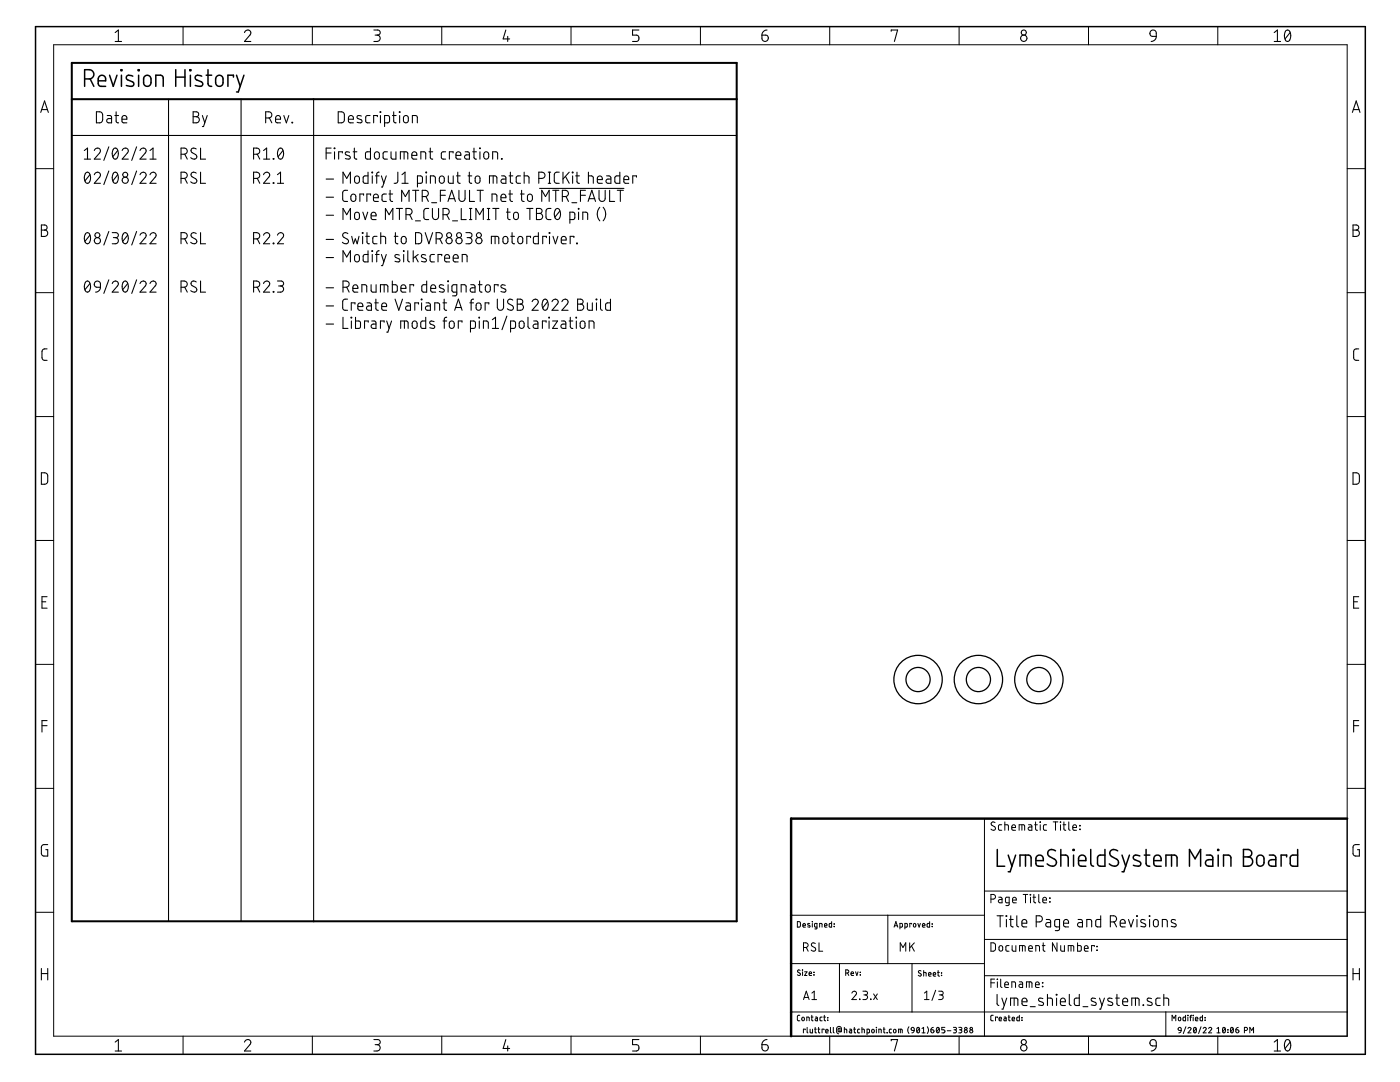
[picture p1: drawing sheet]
<svg xmlns="http://www.w3.org/2000/svg" width="279mm" height="216mm" viewBox="0 0 279 216" stroke-linecap="round" stroke-linejoin="round" font-family="sans-serif">
<g fill="none" stroke="#000" stroke-width=".21">
<path d="M23 6.5l.6-.5v2.3M23 8.3h1.3M33.6 19.8v164M48.1 19.8v164M48.8 6.5a.63 .63 0 0 1 .9-.5 .63 .63 0 0 1 .2 1l-1.1 1.3h1.3M62.6 19.8v164M74.6 6h.8a.51 .51 0 0 1 .5 .5 .51 .51 0 0 1-.5 .5h-.5M75.2 7a.63 .63 0 0 1 .7 .6 .63 .63 0 0 1-.7 .7h-.6M100.9 6l-.5 1.8h1.3M101.3 7.3v1M127.5 6h-1.3v1h.8a.65 .65 0 0 1 .5 .6 .65 .65 0 0 1-.5 .7h-.8M152.1 7h.7a.63 .63 0 0 1 .5 .7 .63 .63 0 0 1-.6 .6 .63 .63 0 0 1-.6-.7z"/>
<path d="M153.1 6l-.7 .3-.3 .7M177.9 6.2v-.2h1.2l-.6 2.3M229.6 6.2a.63 .63 0 0 1 .7-.2 .63 .63 0 0 1 .5 .6v.7h-.8a.63 .63 0 0 1-.4-1.1zM230.8 7.3l-.3 .7-.8 .3M254.3 6.5l.6-.5v2.3M254.3 8.3h1.3M256.6 6.1l.2-.1a.94 .94 0 0 1 .8 1.4l-.1 .3a.55 .55 0 0 1-.5 .6 .55 .55 0 0 1-.6-.6l-.1-.9zM257.5 6.5l-1 1.3M8.1 22.4l.8-2.2 .8 2.2M8.3 21.9h1.2M14.3 27h132.7M16.8 30l.7-.5v2.2"/>
<path d="M16.8 31.7h1.3M17.1 34.5l.2-.1a.93 .93 0 0 1 .8 1.4l-.1 .2a.54 .54 0 0 1-.5 .6 .54 .54 0 0 1-.6-.6l-.1-.8zM17.9 34.9l-.9 1.2M18.8 30a.61 .61 0 0 1 .9-.4 .61 .61 0 0 1 .2 .9l-1.1 1.2h1.2M18.8 34.9a.61 .61 0 0 1 .9-.5 .61 .61 0 0 1 .2 .9l-1.1 1.3h1.2M19.2 22.3h.9l.3 .4 .1 1.2-.1 .4-.3 .2h-.9zM21.4 23.1h.6l.2 .2 .1 1.2h-.6a.42 .42 0 0 1-.4-.4 .42 .42 0 0 1 .4-.4h.6M21.7 29.3l-1 2.7M21.7 34.1l-1 2.7M22.7 29.7l.1-.1a.93 .93 0 0 1 .8 1.3l-.1 .3a.53 .53 0 0 1-.5 .5 .53 .53 0 0 1-.5-.5l-.1-.8zM22.7 34.5l.1-.1a.93 .93 0 0 1 .8 1.4l-.1 .2a.53 .53 0 0 1-.5 .6 .53 .53 0 0 1-.5-.6l-.1-.8zM22.9 23.1h.8"/>
<path d="M23.2 22.3v2l.5 .2M23.5 30l-1 1.3M23.5 34.9l-1 1.2M24.3 23.8h1a.51 .51 0 0 0-.3-.7 .51 .51 0 0 0-.7 .4l.1 .9 .9 .1M24.4 30a.6 .6 0 0 1 .8-.4 .6 .6 0 0 1 .2 .9l-1 1.2h1.2M27.3 29.3l-1 2.7M27.3 34.1l-1 2.7M27.9 30a.61 .61 0 0 1 .9-.4 .61 .61 0 0 1 .2 .9l-1.1 1.2h1.3M27.9 34.9a.61 .61 0 0 1 .9-.5 .61 .61 0 0 1 .2 .9l-1.1 1.3h1.3M29.9 34.9a.6 .6 0 0 1 .9-.5 .6 .6 0 0 1 .2 .9l-1.1 1.3h1.3M29.9 31.7h1.3M29.9 30l.6-.5v2.2"/>
<path d="M36.1 30.8a1.13 1.13 0 0 0 1.2-.3l.1-.3-.3-.5-1-.2v2.2M36.1 35.6a1.13 1.13 0 0 0 1.2-.3l.1-.3-.1-.4a1.05 1.05 0 0 0-1.2-.2v2.2M36.9 30.8l.5 .9M36.9 35.6l.5 1M38.5 22.3h.7a.49 .49 0 0 1 .5 .5 .49 .49 0 0 1-.5 .5 .61 .61 0 0 1 .6 .6 .61 .61 0 0 1-.6 .6h-.7zM38.5 23.3h.7M39.2 29.7a.55 .55 0 0 0-.9-.1 .55 .55 0 0 0 .1 .9l.6 .3a.55 .55 0 0 1 .1 .9 .55 .55 0 0 1-.8-.1l-.2-.1M39.2 34.5a.55 .55 0 0 0-.9-.1 .55 .55 0 0 0 .1 .9l.6 .4a.55 .55 0 0 1 .1 .8 .55 .55 0 0 1-.8-.1l-.2-.1M40 29.5v2.2h1M40 34.4v2.2h1M40.4 23.1l.5 1.4M41.4 23.1l-.8 2.2h-.2"/>
<path d="M50.6 30.8a1.13 1.13 0 0 0 1.1-.3l.1-.5-.2-.3-1-.2v2.2M50.6 35.6a1.13 1.13 0 0 0 1.1-.3l.1-.3-.1-.4a1.05 1.05 0 0 0-1.1-.2v2.2M51.4 30.8l.4 .9M51.4 35.6l.4 1M52.6 34.9a.6 .6 0 0 1 .9-.5 .6 .6 0 0 1 .1 .9l-1 1.3h1.2M52.6 31.7h1.2M52.6 30l.6-.5v2.2M53 23.5a1.13 1.13 0 0 0 1.1-.2l.1-.6-.2-.3-1-.1v2.2M53.8 23.5l.5 1M54.5 31.6l.2 .1zM54.5 36.5l.2 .1zM55 23.8h1a.52 .52 0 0 0-.4-.7 .52 .52 0 0 0-.6 .4l.1 .9 .9 .1"/>
<path d="M55.4 36.6h1.2M55.4 34.9l.6-.5v2.2M55.6 29.7l.2-.1a.93 .93 0 0 1 .8 1.3l-.1 .3a.53 .53 0 0 1-.5 .5 .53 .53 0 0 1-.5-.5l-.1-.8zM56.5 30l-1 1.3M56.6 23.1l.5 1.4 .5-1.4M58.3 24.4l.1 .1zM65.1 30.5h1M65.1 35.7h1.5M65.1 39.3h1.5M66.1 29.5h-1v2.2M66.7 29.5l.1 .2zM66.8 30.3v1.4"/>
<path d="M67.5 22.3h.8l.4 .4v1.4l-.4 .4h-.8zM68.3 30.5v-.2h-.7v1.4M68.5 36.6v-2.2l.7 1.2 .7-1.2v2.2M69.4 38h-.7l-.3 .5 .1 1.5 .2 .2h.7M69.5 23.8h1a.52 .52 0 0 0-.3-.7 .52 .52 0 0 0-.7 .4l.2 .9 .8 .1M69.8 30.4l-.7-.1-.2 .4 .9 .5v.4l-.2 .1-.7-.1M70.1 38.9l.5-.2a.83 .83 0 0 1 0 1.5l-.3-.1-.2-.2zM70.5 30.3h.7M70.7 29.5v1.9l.3 .3h.2M70.9 35.3l.4-.2a.83 .83 0 0 1 0 1.5l-.3-.1-.2-.2zM72.1 23.2l-.7-.1-.2 .4 1 .5v.4l-.3 .1-.6-.1M72.6 39v-.3h-.8v1.5"/>
<path d="M73.4 34.4v2.2h-.7l-.2-.2v-1.1l.3-.2h.6M73.9 23.1h-.7l-.2 .3v.9l.2 .2h.7M73.9 29.5v2.2h-.7l-.2-.2v-1l.2-.2h.7M74 39v-.3h-.8v1.5M74.2 34.4l.2 .1zM74.3 35.1v1.5M74.5 39.5h1a.51 .51 0 0 0-.3-.8 .51 .51 0 0 0-.7 .5l.1 .9 .9 .1M74.8 30.5l.5-.2a.83 .83 0 0 1 0 1.4h-.3l-.2-.3zM74.9 35.1h.8M75.3 23.3v-.2h-.7v1.4M75.7 34.4l-.5 .2v2M75.9 22.3l.1 .1z"/>
<path d="M75.9 23.1v1.4M76.1 35.1l.5 1.5M76.8 24.5h.7l.2-.2v-.9l-.2-.3h-.7v2.2M77.1 35.1l-.8 2.2h-.2M77.1 38.7l-.6 .1-.3 .3 .1 .9 .2 .2h.6M77.3 30.3h-.6l-.2 .3v.9l.2 .2h.6M77.6 38.7h.8M77.9 38v1.8l.2 .4h.3M78 30.3l.1 1.2 .3 .2h.6v-1.4M78.3 23.1h.8M78.6 22.3v2l.5 .2M79.4 34.4v1.8l-.2 .3-.5 .1"/>
<path d="M79.7 22.3l.1 .1zM79.8 23.1v1.4M79.9 31.7v-1.4l1.4 .1 .1 1.3M80.2 36.6h1.2M80.2 34.9l.6-.5v2.2M80.6 23.2l.5-.1a.83 .83 0 0 1 0 1.4l-.3-.1-.3-.2zM80.6 30.3v1.4M82.2 31h1a.52 .52 0 0 0-.4-.7 .52 .52 0 0 0-.6 .5l.1 .8 .9 .1M82.3 24.5v-1.4l.9 .1 .1 1.3M82.3 38h1.3M83 38v2.2M83.3 36.6h.8l.2-.2v-1.1l-.2-.2h-.8v2.2"/>
<path d="M84 31.7v-1.4h.8l.1 .2 .1 1.2M84.3 39.2h.6a.62 .62 0 0 0 .6-.6 .62 .62 0 0 0-.6-.6h-.6v2.2M85 34.4l.1 .1zM85 39.2l.5 1M85.1 35.1v1.5M85.6 30.3h.8M85.9 29.5v2l.5 .2M85.9 36.6v-1.5h.6l.3 .2 .1 1.3M87.8 35.3l.5-.2a.83 .83 0 0 1 0 1.5l-.4-.1-.2-.2zM87.9 39h1M88.9 38h-1v2.2M88.9 30.3h-.6l-.2 .3v.9l.2 .2h.6"/>
<path d="M89.5 35.1v1.3l.3 .2h.6v-1.5M89.6 39.6h1.1M90.4 30.5v-.2h-.7v1.4M91 31h1a.51 .51 0 0 0-.4-.7 .51 .51 0 0 0-.6 .5l.1 .8 .9 .1M91.1 35.1h.7M91.4 34.4v2l.4 .2M91.6 38v1.6a.61 .61 0 0 0 .6 .6 .61 .61 0 0 0 .6-.6v-1.6M92.8 30.3h.7l.2 .2v1.2h-.6a.42 .42 0 0 1-.4-.4 .42 .42 0 0 1 .4-.4h.6M93.4 35.1h.7M93.7 34.4v2l.4 .2M93.7 38v2.2h1M94.3 30.3h.8"/>
<path d="M94.6 29.5v2l.5 .2M94.9 35.3l.5-.2a.83 .83 0 0 1 0 1.5l-.3-.1-.3-.2zM95.2 38h1.3M95.7 29.5l.1 .2zM95.8 30.3v1.4M95.8 38v2.2M96.7 30.5l.4-.2a.84 .84 0 0 1 .2 1.4h-.4l-.3-.3zM97.7 36.6v-1.5h1.1l.3 .1 .1 1.4M98.3 31.7v-1.4h.8l.2 .2v1.2M98.4 35.1v1.5M100 39.5h1a.52 .52 0 0 0-.4-.8 .52 .52 0 0 0-.6 .5l.1 .9 .9 .1M100.1 31.6l.1 .1z"/>
<path d="M100.1 35.1h.6l.3 .4v1.1h-.6a.42 .42 0 0 1-.4-.4 .42 .42 0 0 1 .4-.5h.6M101.5 38.7h.8M101.6 35.1h.7M101.8 38v2l.5 .2M101.9 34.4v2l.4 .2M103.9 38.7h.7M103.9 35.1h-.6l-.3 .4v.9l.3 .2h.6M104.1 38v1.8l.1 .3 .4 .1M104.6 35.1h.6l.4 .2v1.3M104.6 34.4v2.2M105.4 38.9l.4-.2a.84 .84 0 0 1 .2 1.4l-.3 .1-.4-.3zM107.5 35.6a1.13 1.13 0 0 0 1.1-.3l.2-.3-.2-.4a1.05 1.05 0 0 0-1.1-.2v2.2"/>
<path d="M107.7 37.6h16.8M109.4 36.6h.5M109.4 34.4h.5M109.7 34.4v2.2M110.3 38h1.2M110.9 38v2.2M111.6 34.4h-.7l-.3 .5 .1 1.5 .3 .2h.6M112.2 39.2h.6a.62 .62 0 0 0 .7-.6 .62 .62 0 0 0-.7-.6h-.6v2.2M112.4 34.4v2.2M112.9 35.2l.7 1.4M113 39.2l.5 1M113.6 34.4l-1.2 1.3"/>
<path d="M114.2 34.4l.1 .1zM114.3 35.1v1.5M114.9 35.1h.7M115.1 34.4l.1 2 .4 .2M115.8 39h1M116.8 38h-1v2.2M117.4 35.1h.6l.4 .2v1.3M117.4 34.4v2.2M117.6 39.6h1.1M119.2 35.8h1a.52 .52 0 0 0-.4-.7 .52 .52 0 0 0-.6 .5l.1 .9 .9 .1M119.5 38v1.6a.61 .61 0 0 0 .7 .6 .61 .61 0 0 0 .6-.6v-1.6M121.1 35.1h.6l.2 .4v1.1h-.6a.42 .42 0 0 1-.4-.4 .42 .42 0 0 1 .4-.5h.6"/>
<path d="M121.7 38v2.2h1M123.2 38h1.2M123.7 34.4v2.2h-.8l-.2-.4v-.9l.4-.2h.6M123.8 38v2.2M124.5 35.8h1a.51 .51 0 0 0-.4-.7 .51 .51 0 0 0-.6 .5l.1 .9 .9 .1M127 35.3v-.2h-.7v1.5M269.9 22.4l.8-2.2 .7 2.2M270.1 21.9h1.1M8.3 44.9h.6a.51 .51 0 0 1 .5 .5 .51 .51 0 0 1-.5 .5 .63 .63 0 0 1 .6 .6 .63 .63 0 0 1-.6 .7h-.6zM8.3 45.9h.6M17.1 46.6l.2-.1a.93 .93 0 0 1 .8 1.3 .63 .63 0 0 1-.6 .8 .63 .63 0 0 1-.7-.8v-.5zM17.1 56.2l.2-.1a.93 .93 0 0 1 .8 1.4l-.1 .2a.54 .54 0 0 1-.5 .6 .54 .54 0 0 1-.6-.6l-.1-.8z"/>
<path d="M17.9 46.9l-.9 1.3M17.9 56.6l-.9 1.2M18.9 56.3a.61 .61 0 0 1 .7-.2 .61 .61 0 0 1 .4 .6v.6h-.7a.6 .6 0 0 1-.4-1zM20 57.3l-.2 .7-.7 .3M21.7 46.2l-1 2.7M21.7 55.8l-1 2.7M22.4 46.4h.7a.5 .5 0 0 1 .5 .5 .5 .5 0 0 1-.5 .5h-.5M22.4 56.6a.61 .61 0 0 1 .9-.5 .61 .61 0 0 1 .1 1l-1 1.2h1.2M23 47.4a.61 .61 0 0 1 .6 .6 .61 .61 0 0 1-.6 .6h-.6M24.7 46.6l.1-.1a.93 .93 0 0 1 .8 1.3 .63 .63 0 0 1-.6 .8 .63 .63 0 0 1-.6-.8v-.5zM24.7 56.2l.1-.1a.93 .93 0 0 1 .8 1.4l-.1 .2a.54 .54 0 0 1-.5 .6 .54 .54 0 0 1-.6-.6v-.8zM25.5 46.9l-1 1.3"/>
<path d="M25.5 56.6l-1 1.2M27.3 46.2l-1 2.7M27.3 55.8l-1 2.7M27.9 46.9a.62 .62 0 0 1 .9-.5 .62 .62 0 0 1 .2 1l-1.1 1.2h1.3M27.9 56.6a.62 .62 0 0 1 .9-.5 .62 .62 0 0 1 .2 1l-1.1 1.2h1.3M29.9 46.9a.61 .61 0 0 1 .9-.5 .61 .61 0 0 1 .2 1l-1.1 1.2h1.3M29.9 56.6a.61 .61 0 0 1 .9-.5 .61 .61 0 0 1 .2 1l-1.1 1.2h1.3M36.1 47.7a1.13 1.13 0 0 0 1.2-.3l.1-.4-.1-.3a1.13 1.13 0 0 0-1.2-.3v2.2M36.1 57.3a1.13 1.13 0 0 0 1.2-.2l.1-.4-.1-.4a1.13 1.13 0 0 0-1.2-.2v2.2M36.9 47.7l.5 .9M36.9 57.3l.5 1M39.2 46.6a.55 .55 0 0 0-.9-.1 .55 .55 0 0 0 .1 .8l.6 .4a.55 .55 0 0 1 .1 .9 .55 .55 0 0 1-.8-.1l-.2-.2"/>
<path d="M39.2 56.3a.55 .55 0 0 0-.9-.1 .55 .55 0 0 0 .1 .8l.6 .4a.55 .55 0 0 1 .1 .8 .55 .55 0 0 1-.8-.1l-.2-.1M40 46.4v2.2h1M40 56.1v2.2h1M50.6 47.7a1.13 1.13 0 0 0 1.1-.3l.1-.4-.1-.3a1.13 1.13 0 0 0-1.1-.3v2.2M50.6 57.3a1.13 1.13 0 0 0 1.1-.2l.1-.4-.1-.4a1.13 1.13 0 0 0-1.1-.2v2.2M51.4 47.7l.4 .9M51.4 57.3l.4 1M52.6 46.9a.61 .61 0 0 1 .9-.5 .61 .61 0 0 1 .1 1l-1 1.2h1.2M52.6 56.6a.61 .61 0 0 1 .9-.5 .61 .61 0 0 1 .1 1l-1 1.2h1.2M54.5 48.5l.2 .1zM54.5 58.2l.2 .1zM55.4 46.9a.61 .61 0 0 1 .8-.5 .61 .61 0 0 1 .2 1l-1 1.2h1.2"/>
<path d="M55.4 56.1h.7a.5 .5 0 0 1 .5 .5 .5 .5 0 0 1-.5 .5h-.5M56 57.1a.61 .61 0 0 1 .6 .6 .61 .61 0 0 1-.6 .6h-.6M65.1 42.9h1.5M65.1 47.8h1.5M65.1 51.4h1.5M65.1 57.4h1.5M68.5 57.3a1.13 1.13 0 0 0 1.1-.2l.1-.4-.1-.4a1.13 1.13 0 0 0-1.1-.2v2.2M68.5 43.8v-2.2l.7 1.2 .7-1.2v2.2M68.5 52.3v-2.3l.7 1.3 .7-1.3v2.3M69.2 57.3l.5 1M69.4 59.7h-.7l-.3 .5 .1 1.5 .2 .2h.7M69.4 46.6a.55 .55 0 0 0-.8-.1 .55 .55 0 0 0 0 .8l.7 .4a.55 .55 0 0 1 .1 .9 .55 .55 0 0 1-.9-.1l-.2-.2"/>
<path d="M70.2 47.2l.3 1.4 .4-.9 .4 .9 .3-1.4M70.4 57.6h1a.52 .52 0 0 0-.3-.8 .52 .52 0 0 0-.7 .5l.1 .9 .9 .1M70.9 42.5l.4-.1a.83 .83 0 0 1 0 1.4h-.3l-.2-.3zM71 50.8h.3a.83 .83 0 0 1 0 1.5h-.1a.89 .89 0 0 1-.2-1.5zM72.2 58.3v-1.5h.6l.4 .2v1.3M72.3 46.4l.1 .1zM72.4 47.2v1.4M72.4 42.3l.5 1.5 .5-1.5M73 47.2h.7M73.2 46.4l.1 2 .4 .2M73.4 50v2.3l-.7-.1-.2-.2v-1l.3-.2h.6M74.1 43.1h1a.52 .52 0 0 0-.4-.7 .52 .52 0 0 0-.6 .4l.1 .9 .9 .1"/>
<path d="M74.1 56.8v1.3l.3 .2h.7v-1.5M74.2 50l.2 .2zM74.3 50.8v1.5M74.9 50.8h.8M75 59.7v2l.5 .2M75.2 47.2h-.6l-.2 .3 .1 1 .7 .1M75.7 50l-.5 .3v2M75.9 58.3v-1.5l1.4 .1 .1 1.4M76 47.2h.6l.3 .2 .1 1.2M76 46.4v2.2M76.1 50.8l.5 1.5M76.7 56.8v1.5"/>
<path d="M76.9 43.8v-2.2l.8 1.2 .7-1.2v2.2M77.1 50.8l-.8 2.2h-.2M78.3 56.1v2.2h.8l.2-.4-.1-1-.9-.1M78.7 47.2h.7M78.8 59.7l.8 2.2 .7-2.2M78.9 46.4v1.9l.2 .3h.3M79.1 41.6h1.2M79.7 50.9l-.6-.1-.3 .2 .1 .3 .8 .4 .1 .4a.77 .77 0 0 1-1 0M79.7 41.6v2.2M80 57.6h1a.52 .52 0 0 0-.4-.8 .52 .52 0 0 0-.6 .5l.1 .9 .9 .1M80.2 40.2v-2.2l.7 1.2 .7-1.2v2.2M80.2 47.3l.5-.1a.83 .83 0 0 1 0 1.4h-.4l-.2-.3z"/>
<path d="M80.5 50l.1 .2zM80.6 50.8v1.5M81 42.8h.6a.62 .62 0 0 0 .7-.6 .62 .62 0 0 0-.7-.6h-.6v2.2M81.4 50v1.9l.1 .3 .2 .1M81.8 42.8l.5 1M82.5 50v2.3M82.5 57.1v-.3h-.7v1.5M82.9 44.1h1M82.9 51.2l.6 1.1M82.9 46.4a1.13 1.13 0 0 1 1.2 .3l.1 .3-.1 1.4-.4 .2h-.8zM83.5 50.8l-1 .7M84.1 59.7l.1 .1z"/>
<path d="M84.9 46.4l.7 2.2 .7-2.2M85 50.9l-.7-.1-.2 .4 .9 .5v.4a.77 .77 0 0 1-.9 0M85.2 56.1v2.2h-.8l-.2-.4v-.9l.3-.2h.7M85.6 41.6h-.7l-.3 .5 .1 1.5 .2 .2h.7M86 57.6h1a.52 .52 0 0 0-.4-.8 .52 .52 0 0 0-.6 .5l.1 .9 .9 .1M86.1 40.4h1M86.3 41.6v1.6a.61 .61 0 0 0 .6 .6 .61 .61 0 0 0 .6-.6v-1.6M86.7 50.8h-.6l-.3 .4 .1 1 .8 .1M87 47.7h.7a.62 .62 0 0 0 .6-.7 .62 .62 0 0 0-.6-.6h-.7v2.2M87.8 47.7l.5 .9M88.2 51v-.2h-.8v1.5M88.4 42.8a1.13 1.13 0 0 0 1.1-.2l.2-.4-.2-.4a1.13 1.13 0 0 0-1.1-.2v2.2"/>
<path d="M88.5 56.9h-.7l-.1 .3 .9 .6v.4a.77 .77 0 0 1-.9 0M88.6 59.7l.1 2 .2 .2h.2M88.7 51.5h1a.52 .52 0 0 0-.3-.7 .52 .52 0 0 0-.7 .5l.1 .9 .9 .1M89.2 42.8l.5 1M89.4 56.1l.1 .1zM89.4 40.2l.7-2.2 .8 2.2M89.4 56.8v1.5M90.3 44.1h1M90.4 51.5h1a.52 .52 0 0 0-.3-.7 .52 .52 0 0 0-.7 .5l.2 .9 .8 .1M91.2 58.3h-.8l-.2-.2 .1-1.2 .9-.1-.1 2-.1 .2h-.7M92 58.3v-1.5l.9 .1 .1 1.4M92.1 41.6v2.2h.9"/>
<path d="M92.2 52.3v-1.5h.7l.3 .2v1.3M93 46.4h.7a.5 .5 0 0 1 .5 .5 .5 .5 0 0 1-.5 .5h-.5M93.6 47.4a.61 .61 0 0 1 .6 .6 .61 .61 0 0 1-.6 .6h-.6M93.7 43.8h.5M93.7 41.6h.5M93.9 41.6v2.2M93.9 56.8h.5l.4 .2v1.3h-.5a.43 .43 0 0 1-.5-.4 .43 .43 0 0 1 .5-.5h.5M94.5 59.7l-.5 .2v2M95 43.8v-2.2l.7 1.2 .8-1.2v2.2M95.5 56.8h.7M95.7 56.1v2l.2 .2h.3M97 57l.5-.2a.83 .83 0 0 1 0 1.5l-.4-.1-.2-.2z"/>
<path d="M97.2 43.8h.5M97.2 41.6h.5M97.5 41.6v2.2M98.1 48.6v-1.4l1.3 .1 .1 1.3M98.2 40.2v-1.5h.6l.3 .2 .1 1.3M98.3 41.6h1.3M98.8 47.2v1.4M99 41.6v2.2M99.3 59.7v1.6a.62 .62 0 0 0 .6 .6 .62 .62 0 0 0 .6-.6v-1.6M99.4 57.1v-.3h-.7v1.5M100.5 47.3l.4-.1a.84 .84 0 0 1 .2 1.4h-.3l-.4-.3zM100.8 56.9h-.7l-.1 .3 .9 .6v.4a.77 .77 0 0 1-.9 0"/>
<path d="M101.1 42.3h.7M101.3 41.6v2l.5 .2M101.9 47.2h.8M102.2 46.4v2l.5 .2M102.3 59.9a.55 .55 0 0 0-.8-.1 .55 .55 0 0 0 .1 .8l.6 .4a.56 .56 0 0 1 .1 .8 .56 .56 0 0 1-.8 0l-.3-.2M102.6 42.5l.5-.1a.83 .83 0 0 1 0 1.4h-.4l-.2-.3zM103.2 59.7h.6a.5 .5 0 0 1 .5 .5 .5 .5 0 0 1-.5 .5 .61 .61 0 0 1 .7 .6 .61 .61 0 0 1-.7 .6h-.6zM103.5 47.3l.4-.1a.83 .83 0 0 1 0 1.4h-.3l-.2-.3zM105.1 41.6h1.3M105.7 41.6v2.2M105.9 47.4v-.2h-.8v1.4M107.1 41.6h.6a.5 .5 0 0 1 .5 .5 .5 .5 0 0 1-.5 .5 .61 .61 0 0 1 .6 .6 .61 .61 0 0 1-.6 .6h-.6z"/>
<path d="M107.1 42.6h.6M107.4 46.4v2.2h-.7l-.2-.2v-1l.3-.2h.6M108.1 40.2v-2.2l.8 1.2 .7-1.2v2.2M108.5 59.8l.1-.1a.93 .93 0 0 1 .8 1.4l-.1 .2a.53 .53 0 0 1-.5 .6 .53 .53 0 0 1-.5-.6l-.1-.8zM109.1 47.4v-.2h-.8v1.4M109.6 46.4l.1 .1zM109.7 47.2v1.4M110 41.6h-.7l-.3 .5 .1 1.5 .2 .2h.7M110.4 47.2l.4 1.4 .5-1.4M110.9 41.7l.2-.1a.93 .93 0 0 1 .7 1.4 .63 .63 0 0 1-.6 .8 .63 .63 0 0 1-.6-.8v-.6zM111.7 42.1l-1 1.2M112 47.9h1a.51 .51 0 0 0-.4-.7 .51 .51 0 0 0-.6 .5l.1 .8 .9 .1"/>
<path d="M113.7 43.8h.8l.2-.2v-.9l-.2-.3-.8-.1v2.3M114.1 40.4h1M114.5 47.4v-.2h-.7v1.4M115.1 48.5l.1 .1zM115.3 59.7h.6a.5 .5 0 0 1 .5 .5 .5 .5 0 0 1-.5 .5 .61 .61 0 0 1 .6 .6 .61 .61 0 0 1-.6 .6h-.6zM115.4 41.6l.1 .1zM115.5 42.3v1.5M116.3 43.8v-1.5h.6l.4 .3v1.2M117.4 40.2l.7-2.2 .8 2.2M119 59.7l.1 .1zM119.7 41.4a2.06 2.06 0 0 0 0 2.7M119.8 59.7v1.9l.2 .2 .2 .1"/>
<path d="M120.4 41.4a2.06 2.06 0 0 1 0 2.7M121.8 59.7v2.2h-.7l-.2-.2v-1l.3-.3h.6M270 44.9h.7a.51 .51 0 0 1 .5 .5 .51 .51 0 0 1-.5 .5 .63 .63 0 0 1 .6 .6 .63 .63 0 0 1-.6 .7h-.7zM270 45.9h.7M9.4 69.6l-.7 .1-.3 .4 .1 1.6 .2 .2h.7M65.1 61h1.5M65.1 64.7h1.5M68.5 63.3v2.2h.9M70.1 63.3l.1 .1zM70.1 64.1v1.4M70.8 60.7v-.3h-.7v1.5M71 63.3v2.2h.7l.2-.2v-1l-.2-.2h-.7"/>
<path d="M71.4 61.2h1a.52 .52 0 0 0-.3-.7 .52 .52 0 0 0-.7 .4l.1 .9 .9 .1M73.3 60.4l.6 .1 .2 .3v1.1h-.5a.43 .43 0 0 1-.5-.4 .43 .43 0 0 1 .5-.5h.5M73.5 64.3v-.2h-.8v1.4M74.2 64.1h.6l.2 .2v1.2h-.5a.43 .43 0 0 1-.4-.4 .43 .43 0 0 1 .4-.4h.5M74.8 60.4h.7M76.2 61.2h1a.51 .51 0 0 0-.4-.7 .51 .51 0 0 0-.6 .4l.1 .9 .9 .1M76.7 64.3v-.2h-.8v1.4M77.2 64.1l.5 1.4M78.1 64.1l-.7 2.2h-.2M80 65.5v-1.4l1.3 .1 .1 1.3M80.7 64.1v1.4M81 60.4h.6l.3 .3v1.2h-.5a.43 .43 0 0 1-.5-.4 .43 .43 0 0 1 .5-.5h.5"/>
<path d="M82.4 64.2l.4-.1a.87 .87 0 0 1 .2 1.4h-.3l-.4-.3zM83.5 60.7v-.3h-.7v1.5M84.1 60.4v1.5M85 63.3v2.2h-.8l-.2-.3 .1-1 .9-.1M85 60.4l.7 .1 .2 .3v1.1h-.6a.43 .43 0 0 1-.4-.4 .43 .43 0 0 1 .4-.5h.6M86.6 64.2l-.5-.1-.4 .2 .2 .4 .8 .3v.4a.77 .77 0 0 1-.9 0M86.8 61.9v-1.5h.6l.3 .3v1.2M88.4 60.4h.7M88.4 64.1h.8M89.2 63.3l-.5 .2v2M89.8 64.2l.3-.1 .4 .1 .2 .8a.5 .5 0 0 1-.5 .5 .5 .5 0 0 1-.5-.5zM90.7 61.9l.8-2.2 .7 2.2"/>
<path d="M90.9 61.4h1.1M92.2 64.3v-.2h-.7v1.4M93.8 60.4h.7M93.9 65.5l.9-.1 .1-1-.2-.3h-.8v2.2M95.1 60.6l.3-.1 .5 .1 .1 .8a.5 .5 0 0 1-.5 .5 .5 .5 0 0 1-.5-.5zM95.6 63.3l.1 .1zM95.7 64.1v1.4M96.5 65.5v-1.4h.7l.2 .2 .1 1.2M97.6 60.7v-.3h-.8v1.5M98.3 65.5h1.2M98.3 63.8l.6-.5v2.2M101.2 63.1l-1 2.7"/>
<path d="M101.9 65.5h.8l.1-.2 .1-.9-.2-.3h-.8v2.2M103.2 60.7h.6M103.7 64.2l.3-.1 .5 .1 .1 .8a.5 .5 0 0 1-.5 .5 .5 .5 0 0 1-.5-.5zM105.4 63.3v1.9l.3 .3M106.2 60.2a.62 .62 0 0 1 .9-.5 .62 .62 0 0 1 .2 1l-1.1 1.2h1.2M106.5 64.1h.6l.2 .2 .1 1.2h-.6a.43 .43 0 0 1-.4-.4 .43 .43 0 0 1 .4-.4h.6M109 64.3v-.2h-.8v1.4M109.3 60.2l-1 1.2M109.5 63.3l.1 .1zM109.6 64.1v1.4M110.2 60.2a.61 .61 0 0 1 .8-.5 .61 .61 0 0 1 .2 1l-1 1.2h1.2M110.3 64.1h1l-1 1.4h1"/>
<path d="M112.1 64.1h.6l.2 .3v1.1h-.5a.43 .43 0 0 1-.5-.4 .43 .43 0 0 1 .5-.4h.5M112.1 60.2a.62 .62 0 0 1 .9-.5 .62 .62 0 0 1 .2 1l-1.1 1.2h1.3M113.6 64.1h.7M113.8 63.3v1.9l.2 .3h.3M115 63.3l.1 .1zM115 64.1v1.4M115.3 60.7h.6M115.9 64.2l.3-.1 .4 .1 .2 .8a.49 .49 0 0 1-.5 .5 .49 .49 0 0 1-.5-.5zM117.2 60.4v1.2l.1 .2 .3 .1h.6v-1.5M117.6 65.5v-1.4l.8 .1 .2 .2v1.1M119 60.4v1.5M271.2 69.6l-.7 .1-.3 .4 .1 1.6 .2 .2h.7"/>
<path d="M8.3 94.3l.8 .1 .4 .4v1.4l-.4 .4h-.8zM270 94.3l.9 .1 .4 .4v1.4l-.4 .4h-.9zM9.4 119.1h-1v2.2h1M271.2 119.1h-1v2.2h1M8.4 120.1h.7M270.2 120.1h.7M8.4 144.8h1M9.4 143.8h-1v2.3M270.2 144.8h1M271.2 143.8h-1v2.3M9.5 168.5l-.9 .1-.3 .2v1.5l.3 .5h.9v-1.3h-.4M271.3 168.5l-1 .1-.2 .2-.1 1.7 .4 .3h.9v-1.3h-.4"/>
<path d="M8.3 193.3v2.2M8.3 194.3h1.2M9.5 193.3v2.2M199 198.4v2l.3 .2M199 182.7h1.2M199.6 182.7v2.3M199.9 199.2l.5 1.4M200.8 182.7l.1 .2zM200.9 183.5v1.5M200.9 199.2l-.7 2.2h-.3M201.5 183.5h.7M201.7 182.7v2l.5 .3"/>
<path d="M202.4 199.2v1.4M202.9 182.7v2l.4 .3M203.9 184.2h1a.51 .51 0 0 0-.3-.7 .51 .51 0 0 0-.7 .5l.1 .8 .9 .2M204 199.9h1a.52 .52 0 0 0-.4-.7 .52 .52 0 0 0-.6 .4l.1 .9 .9 .1M206.8 184h.6a.61 .61 0 0 0 .6-.7 .61 .61 0 0 0-.6-.6h-.6v2.3M208.1 199.3l-.7-.1-.1 .4 .9 .5v.4a.77 .77 0 0 1-.9 0M208.8 183.5h.6l.3 .2v1.3h-.6a.43 .43 0 0 1-.4-.5 .43 .43 0 0 1 .4-.4h.6M209 199.2h.8l.2 .2v1.2M209 198.4v2.2M210.8 198.4l.1 .1zM210.9 199.2v1.4M211.5 185h-.7l-.3-.3v-.9l.2-.3h.8v1.8l-.3 .4h-.6"/>
<path d="M211.6 199.9h1a.52 .52 0 0 0-.3-.7 .52 .52 0 0 0-.7 .4l.1 .9 .9 .1M212.3 184.2h1a.52 .52 0 0 0-.4-.7 .52 .52 0 0 0-.6 .5l.1 .8 .9 .2M213.4 198.4v2l.4 .2M215.2 183.5h.6l.2 .3v1.2h-.5a.43 .43 0 0 1-.5-.5 .43 .43 0 0 1 .5-.4h.5M215.4 198.4v2.2h-.8l-.2-.3v-.9l.2-.2h.8M216.9 185v-1.5h.8l.1 .2 .1 1.3M218.6 199.3l-.6-.1-.2 .4 .9 .5v.4a.77 .77 0 0 1-.9 0M219.4 199.2l.5 1.4M219.7 182.7v2.3l-.9-.2-.1-1.1 .2-.2h.8M220.4 199.2l-.7 2.2h-.3M221.6 184h.6a.61 .61 0 0 0 .6-.7 .61 .61 0 0 0-.6-.6h-.6v2.3M222 199.3l-.7-.1-.2 .2v.3l.9 .4v.4a.77 .77 0 0 1-.9 0"/>
<path d="M222.3 184l.5 1M222.7 199.2h.7M222.9 198.4v2l.5 .2M223.6 184.2h1a.52 .52 0 0 0-.4-.7 .52 .52 0 0 0-.6 .5l.1 .8 .9 .2M224 199.9h1a.52 .52 0 0 0-.3-.7 .52 .52 0 0 0-.7 .4l.2 .9 .8 .1M225.2 183.5l.5 1.5 .5-1.5M226.6 199.2v1.4M226.8 182.7l.2 .2zM226.9 183.5v1.5M228.5 183.6l-.5-.1-.4 .2 .1 .3 .9 .4v.4a.77 .77 0 0 1-.9 0M229.4 182.7l.1 .2zM229.4 183.5v1.5"/>
<path d="M229.8 199.3l-.7-.1-.2 .4 1 .5v.4a.77 .77 0 0 1-.9 0M230.3 183.6l.5-.1a.83 .83 0 0 1 0 1.4h-.4l-.2-.3zM231.5 199.2h-.6l-.2 .3v.9l.3 .2h.5M232 185v-1.5l.8 .1 .2 .2v1.2M232.3 199.2h.7l.2 .2v1.2M232.3 198.4v2.2M234.6 183.6l-.7-.1-.2 .4 1 .5v.4a.77 .77 0 0 1-1 0M270 194.3h1.3M270 193.3v2.2M271.3 193.3v2.2M23 207.9l.6-.5v2.3M23 209.7h1.3"/>
<path d="M48.8 207.9a.63 .63 0 0 1 .9-.5 .63 .63 0 0 1 .2 1l-1.1 1.3h1.3M74.6 207.4h.8a.51 .51 0 0 1 .5 .5 .51 .51 0 0 1-.5 .5h-.5M75.2 208.4a.63 .63 0 0 1 .7 .7 .63 .63 0 0 1-.7 .6h-.6M100.9 207.4l-.5 1.8h1.3M101.3 208.7v1M127.5 207.4h-1.3v1h.8a.65 .65 0 0 1 .5 .7 .65 .65 0 0 1-.5 .6h-.8M152.1 208.4h.7a.63 .63 0 0 1 .5 .8 .63 .63 0 0 1-.6 .5 .63 .63 0 0 1-.6-.6zM153.1 207.4l-.7 .3-.3 .7M177.9 207.7v-.3h1.2l-.6 2.3M201.7 200.6v-1.4l1.3 .1 .1 1.3M205.6 200.9h1M216.1 200.9h1"/>
<path d="M225.9 200.6v-1.4l1.3 .1 .1 1.3M228.1 200.5l.1 .1zM229.6 207.7a.63 .63 0 0 1 .7-.2 .63 .63 0 0 1 .5 .6v.6h-.8a.63 .63 0 0 1-.4-1zM230.8 208.7l-.3 .7-.8 .3M254.3 209.7h1.3M254.3 207.9l.6-.5v2.3M256.6 207.6l.2-.1a.97 .97 0 0 1 .8 1.4l-.1 .2a.55 .55 0 0 1-.5 .6 .55 .55 0 0 1-.6-.6l-.1-.8zM257.5 207.9l-1 1.3"/>
<circle cx="204.3" cy="6.5" r=".51"/>
<circle cx="204.3" cy="7.6" r=".64"/>
<circle cx="25" cy="34.9" r=".49"/>
<circle cx="25" cy="36" r=".61"/>
<circle cx="19.4" cy="48" r=".62"/>
<circle cx="19.4" cy="46.9" r=".5"/>
<circle cx="89.6" cy="48" r=".62"/>
<circle cx="89.6" cy="46.9" r=".5"/>
<circle cx="91.6" cy="46.9" r=".5"/>
<circle cx="91.6" cy="48" r=".62"/>
<circle cx="95.6" cy="48" r=".63"/>
<circle cx="95.6" cy="46.9" r=".5"/>
<circle cx="204.3" cy="209.1" r=".64"/>
<circle cx="204.3" cy="207.9" r=".5"/>
</g>
<path d="M14.3 19.8h132.7M14.3 12.6h132.7v171.2h-132.7z" fill="none" stroke="#000" stroke-width=".4"/>
<g fill="none" stroke="#000" stroke-width=".3">
<path d="M7.1 5.3h265.4v205.1h-265.4zM16.9 15.7h.9a.92 .92 0 0 0 .9-.9 .92 .92 0 0 0-.9-.9h-.9v3.3M18 15.7l.7 1.5M19.6 16.1h1.5a.78 .78 0 0 0-.5-1.1 .78 .78 0 0 0-1 .7v1l.2 .4 1.3 .1M21.9 15l.7 2.2 .7-2.2M24.2 13.9h.1v.2h-.1zM24.2 15v2.2M26.5 15.2l-.8-.2a.49 .49 0 0 0-.5 .4 .49 .49 0 0 0 .3 .5l.9 .4a.47 .47 0 0 1 .3 .6 .47 .47 0 0 1-.5 .3l-1-.1M27.6 13.9h.2v.2h-.2zM27.7 15v2.2M28.8 15.3a.75 .75 0 0 1 .8-.2 .75 .75 0 0 1 .5 .6v.8a.74 .74 0 0 1-.7 .7 .74 .74 0 0 1-.7-.7zM31.1 17.2v-2.2h.9l.5 .2 .1 2"/>
<path d="M35.1 13.9v3.3M35.1 15.4h1.8M36.9 13.9v3.3M37.9 13.9h.2v.2h-.2zM38 15v2.2M40.3 15.2l-.6-.2a.5 .5 0 0 0-.7 .2 .5 .5 0 0 0 .2 .7l1 .4a.47 .47 0 0 1 .3 .6 .47 .47 0 0 1-.5 .3l-1-.1M41.1 15h1.1M41.5 13.9v2.8l.2 .4 .5 .1M43.2 15.3a.73 .73 0 0 1 .8-.3 .73 .73 0 0 1 .5 .7v.8a.74 .74 0 0 1-.7 .7 .74 .74 0 0 1-.8-.7zM46.6 15.4v-.4h-1.1v2.2M47.2 15l.7 2.2M48.7 15l-1.1 3.4h-.4"/>
<path d="M199 169.5v3.3h1.5M201.2 170.6l.8 2.2M202.7 170.6l-1.1 3.3h-.4M203.6 172.8v-2.2l1.9 .1 .3 .5v1.6M204.7 170.6v2.2M206.7 171.7h1.5a.78 .78 0 0 0-.5-1.1 .78 .78 0 0 0-1 .8l.1 1 .2 .3 1.2 .1M210.7 169.8a.87 .87 0 0 0-1.1-.3 .87 .87 0 0 0-.5 .9l.3 .5 1.1 .5a.8 .8 0 0 1 .2 1.2 .8 .8 0 0 1-1.2 .1l-.5-.3M211.7 170.6h1.1l.3 .3 .1 1.9M211.7 169.5v3.3M214.2 169.5h.2v.2h-.2zM214.2 170.6v2.2M215.2 171.7h1.5a.77 .77 0 0 0-.5-1.1 .77 .77 0 0 0-1 .8l.1 1 .2 .3 1.2 .1"/>
<path d="M217.7 169.5v2.8l.2 .4 .3 .1M220.5 169.5v3.3l-1.2-.1-.3-.4 .1-1.4 .3-.3h1.1M223.1 169.8a.87 .87 0 0 0-1.1-.3 .87 .87 0 0 0-.5 .9l.3 .5 1.1 .5a.8 .8 0 0 1 .2 1.2 .8 .8 0 0 1-1.2 .1l-.5-.3M223.9 170.6l.8 2.2M225.4 170.6l-1.1 3.3h-.4M227.5 170.8l-.3-.1a.58 .58 0 0 0-.8 0 .58 .58 0 0 0-.1 .7l1.1 .5a.49 .49 0 0 1 .3 .6 .49 .49 0 0 1-.5 .3l-1-.1M228.4 170.6h1.1M228.7 169.5v2.9l.3 .3 .5 .1M230.3 171.7h1.4a.78 .78 0 0 0-.5-1.1 .78 .78 0 0 0-.9 .8l.1 1.2 .4 .2h.9M232.7 172.8v-2.2h1.7l.4 .3 .1 1.9M233.8 170.6v2.2M237.4 172.8v-3.3l1.1 1.9 1.1-1.9v3.3"/>
<path d="M240.7 170.6h1l.3 .4v1.8h-.8a.66 .66 0 0 1-.6-.6 .66 .66 0 0 1 .6-.7h.8M243 169.5h.2v.2h-.2zM243.1 170.6v2.2M244.2 172.8v-2.2h1.1l.3 .3 .1 1.9M248.2 169.5h.9a.74 .74 0 0 1 .7 .7 .74 .74 0 0 1-.7 .8 .93 .93 0 0 1 .9 .9 .93 .93 0 0 1-.9 .9h-.9zM248.2 171h.9M250.9 170.9a.73 .73 0 0 1 .9-.3 .73 .73 0 0 1 .5 .8v.7a.74 .74 0 0 1-.8 .7 .74 .74 0 0 1-.7-.7zM253.3 170.6h.9l.4 .4v1.8h-.8a.66 .66 0 0 1-.6-.6 .66 .66 0 0 1 .6-.7h.8M256.8 171v-.4h-1.1v2.2M259 169.5v3.3l-1.3-.1-.2-.4 .1-1.4 .3-.3h1.1"/>
</g>
<g fill="none" stroke="#000" stroke-width=".25">
<circle cx="183.2" cy="135.6" r="4.8"/>
<circle cx="183.2" cy="135.6" r="2.41"/>
<circle cx="195.3" cy="135.6" r="4.8"/>
<circle cx="195.3" cy="135.6" r="2.41"/>
<circle cx="207.3" cy="135.6" r="4.8"/>
<circle cx="207.3" cy="135.6" r="2.41"/>
</g>
<g fill="none" stroke="#000" stroke-width=".2">
<path d="M10.7 8.9h258.2v197.9h-258.2zM36.5 5.3v3.6M62.3 5.3v3.6M88.2 5.3v3.6M114 5.3v3.6M139.8 5.3v3.6M165.6 5.3v3.6M191.4 5.3v3.6M217.2 5.3v3.6M243 5.3v3.6M7.1 33.7h3.6M268.9 33.7h3.6"/>
<path d="M7.1 58.4h3.6M268.9 58.4h3.6M7.1 83.1h3.6M268.9 83.1h3.6M7.1 107.8h3.6M268.9 107.8h3.6M7.1 132.6h3.6M268.9 132.6h3.6M7.1 157.3h3.6M268.9 157.3h3.6M196.5 177.8h72.4M197.8 179.4h.4a.47 .47 0 0 0 .5-.5 .47 .47 0 0 0-.5-.4h-.4v1.6"/>
<path d="M198.6 164.1l-.4-.1-.4 .4 .1 .2 .6 .4a.45 .45 0 0 1-.1 .7 .45 .45 0 0 1-.6-.3M199.3 179h.5l.2 .2v.9l-.7-.1v-.4l.7-.1M199.9 164.6h-.5l-.1 .2v.8l.6 .1M200.5 164.6h.7l.1 1.1M200.5 164v1.7M201.9 165.1h.8a.39 .39 0 0 0-.3-.5 .39 .39 0 0 0-.5 .3l.1 .7 .7 .1M202.1 179.6h.7a.39 .39 0 0 0-.2-.5 .39 .39 0 0 0-.5 .3l.1 .7h.6M203.4 165.7v-1.1h1l.1 1.1M203.9 164.6v1.1M204.2 178.5h.9M204.7 178.5v1.6M205.3 164.6h.5l.1 .2v.9h-.5l-.2-.3 .1-.3 .6-.1"/>
<path d="M205.6 178.5l.1 .1zM205.7 179v1.1M206.1 179h.6M206.3 178.5l.1 1.5 .3 .1M206.5 164.6h.5M206.7 164v1.5l.3 .2M207.3 178.5v1.4l.3 .2M207.6 164v.1zM207.6 164.6v1.1M208.1 179.6h.8a.39 .39 0 0 0-.3-.5 .39 .39 0 0 0-.5 .3l.1 .7h.7M208.9 164.6h-.5l-.2 .2 .1 .8 .6 .1M209.5 179.2l.1 .1z"/>
<path d="M209.5 179.9l.1 .1zM210.2 164h.9M210.7 164v1.7M211.6 164l.1 .1zM211.6 164.6v1.1M212.2 164.6h.5M212.3 164v1.5l.4 .2M213.3 164v1.4l.3 .3M214.1 165.1h.7a.39 .39 0 0 0-.2-.5 .39 .39 0 0 0-.5 .3l.1 .7 .6 .1M215.5 164.7l.1 .1zM215.5 165.4l.1 .1zM268.9 163.3h-72.4v43.5"/>
<path d="M7.1 182h3.6M157.9 182.6h38.6M157.9 192.3h38.6M159.1 183.9h.5l.1 .2v.7l-.1 .2h-.5zM159.7 193.6l-.4-.1-.1 .3 .4 .4a.3 .3 0 0 1 0 .5 .3 .3 0 0 1-.5-.2M160.1 193.5h.1M160.2 193.9v.7M160.2 184.6h.5a.27 .27 0 0 0-.1-.3 .27 .27 0 0 0-.4 .2l.1 .5h.4M160.4 189.1h.4a.47 .47 0 0 0 .5-.5 .47 .47 0 0 0-.5-.5h-.4v1.7M160.4 199.5l.5-1.7 .6 1.7M160.5 199h.8M160.6 193.9h.5l-.5 .7h.5"/>
<path d="M160.9 189.1l.4 .7M161.5 194.3h.5a.26 .26 0 0 0-.2-.4 .26 .26 0 0 0-.3 .3l.1 .4h.4M161.6 184.3h-.3l-.1 .1 .4 .3 .1 .2h-.5M162 199.5h1M162 198.2l.5-.4v1.7M162.1 183.9h.1M162.1 184.3v.7M162.4 194.1h.1M162.4 194.6h.1M162.7 188.3l-.5-.1-.3 .3 .1 .2 .6 .4a.45 .45 0 0 1 0 .7 .45 .45 0 0 1-.7-.2M163 185l-.4-.1v-.6h.4v.9v.1l-.4 .1M163.4 188.1v1.7h.8"/>
<path d="M163.6 185v-.7h.4l.1 .7M164.5 184.6h.5a.26 .26 0 0 0-.1-.3 .26 .26 0 0 0-.4 .2l.1 .4 .4 .1M166 183.9v1.1h-.4l-.1-.7h.5M166.5 184.3h.1M166.5 184.8h.1M167.5 192.3v9.6M168.8 194.2l.5-.2v-.3l-.5-.2v1.1M169.1 194.2l.3 .4M169.8 194.3h.5a.26 .26 0 0 0-.1-.4 .26 .26 0 0 0-.4 .3l.1 .4h.4M170 198.2a.45 .45 0 0 1 .6-.4 .45 .45 0 0 1 .2 .7l-.8 1h.9M170.8 193.9l.2 .7 .2-.7M171.5 199.3l.1 .2z"/>
<path d="M171.7 194.1h.1M171.7 194.6h.1M172.2 197.8h.6a.37 .37 0 0 1 .3 .4 .37 .37 0 0 1-.3 .3h-.4M172.7 198.5a.47 .47 0 0 1 .4 .5 .47 .47 0 0 1-.4 .5h-.5M173.7 199.3l.1 .2zM174.3 198.3l.8 1.2M175.1 198.3l-.8 1.2M177.2 182.6v9.7M178.4 185l.4-1.1 .4 1.1M178.5 184.7h.6M179.6 185l.5-.1-.1-.6h-.4v1.1M179.7 189.8v-1.7l.5 1 .6-1v1.7"/>
<path d="M180.6 185l.5-.1-.1-.6h-.4v1.1M181.5 188.1v1.7M181.9 184.4v-.1h-.3v.7M181.9 188.8l.6 1M182 192.3v9.6M182.4 184.3h.2l.2 .1v.4l-.2 .2-.3-.2zM182.5 188.1l-1 1M183.2 184.3l.2 .7 .3-.7M183.8 193.8a.27 .27 0 0 0-.4-.1 .27 .27 0 0 0 0 .4l.3 .2a.27 .27 0 0 1 .1 .4 .27 .27 0 0 1-.4 0l-.1-.1M184.1 184.6h.5a.27 .27 0 0 0-.2-.3 .27 .27 0 0 0-.3 .2v.4l.5 .1M184.3 194l.5 .1v.7M184.3 193.7v1.1"/>
<path d="M184.5 198.2l.5-.4v1.7M184.5 199.5h.9M185.3 194.4h.5a.26 .26 0 0 0-.2-.4 .26 .26 0 0 0-.3 .3v.4l.5 .1M185.5 183.9v1.1h-.4v-.7h.4M186 184.8h.1M186 184.3h.1M186.2 194.4h.5a.26 .26 0 0 0-.1-.4 .26 .26 0 0 0-.4 .3l.1 .4 .4 .1M186.7 197.6l-.7 2M187.1 194h.4M187.2 193.7v.9l.3 .2M187.3 197.8h.6a.37 .37 0 0 1 .3 .4 .37 .37 0 0 1-.3 .3h-.4M187.8 198.5a.47 .47 0 0 1 .4 .5 .47 .47 0 0 1-.4 .5h-.5"/>
<path d="M187.9 194.7h.1M187.9 194.1h.1M196.5 194.7h72.4M196.5 187.5h72.4M197.8 188.1l.6 .1 .2 .2v1.1l-.2 .3h-.6zM197.8 196.1h.7M198.5 195.4h-.7v1.6M199 195.4l.1 .1zM199.1 195.9v1.1M199.5 188.8l.2-.1a.62 .62 0 0 1 .2 1.1h-.3l-.2-.2zM199.7 195.4v1.4l.3 .2M200.5 196.5h.8a.39 .39 0 0 0-.3-.6 .39 .39 0 0 0-.5 .4l.1 .7h.7"/>
<path d="M201.4 188.7h-.5l-.2 .3 .1 .7 .6 .1M201.4 180.1h-.6l-.1-.1v-.7l.1-.3h.6v1.4l-.2 .3h-.5M201.9 197v-1.1h.6l.1 .2 .1 .9M202 188.7v.9l.3 .2h.4v-1.1M203.4 195.9h.5l.2 .2v.9l-.7-.1v-.4l.7-.1M203.5 189.8v-1.1l1 .1 .1 1M204 188.7v1.1M204.9 197v-1.1l1 .1 .1 1M205.3 189.3h.7a.39 .39 0 0 0-.2-.6 .39 .39 0 0 0-.5 .4l.1 .6 .6 .1M205.4 195.9v1.1M206.7 196.5h.7a.39 .39 0 0 0-.3-.6 .39 .39 0 0 0-.4 .4v.7h.7M206.7 189.8v-1.1h.6l.1 .1 .1 1"/>
<path d="M208 188.7h.6M208 196.1l.1 .1zM208 196.8l.1 .1zM208.2 188.1v1.5l.4 .2M210.9 188.1v1.7l-.9-1.7v1.7M211.7 188.7v.9l.3 .2h.4v-1.1M213.2 189.8v-1.1l1 .1 .1 1M213.7 188.7v1.1M215.1 188.1v1.7h.5l.2-.3v-.7l-.2-.1h-.5M216.4 189.3h.7a.39 .39 0 0 0-.2-.6 .39 .39 0 0 0-.5 .4l.1 .6 .6 .1M218.4 188.9v-.2h-.6v1.1M218.9 188.8l.1 .1z"/>
<path d="M218.9 189.6l.1 .1zM268.9 182h3.6M36.5 206.8v3.6M62.3 206.8v3.6M88.2 206.8v3.6M114 206.8v3.6M139.8 206.8v3.6M157.9 201.9h111M159.6 202.6h-.3l-.2 .2 .1 .8 .4 .1M160.7 205.5v-.1h-.4v.7M161 203.7v-.8l.5 .2v.6M161.1 205v.9l.1 .2"/>
<path d="M161.7 205.4v.6l.2 .1h.3v-.7M161.9 202.9h.4M162 202.6v.9l.3 .2M162.6 205.4h.3M162.7 205v.9l.2 .2M162.7 202.9l.4 .1 .1 .1v.6h-.4l-.1-.3 .5-.1M163.2 205.4h.4M163.4 205v.9l.2 .2M164.1 202.9h-.3l-.2 .2 .1 .5 .4 .1M164.4 202.9h.4M164.4 205.5v-.1h-.3v.7M164.5 202.6v.9l.3 .2"/>
<path d="M164.8 205.7h.5a.26 .26 0 0 0-.2-.3 .26 .26 0 0 0-.3 .2l.1 .5h.4M165.2 203.5h.1M165.2 203.1h.1M165.6 206.8v3.6M165.7 205v.9l.2 .2M166.3 205v.9l.2 .2M167.4 205.2h.2v.6l-.2 .1-.1-.2zM167.6 205.8l.1 .1h.2v-.6a.49 .49 0 0 0-.5-.5 .49 .49 0 0 0-.4 .5v.7l.4 .3M168.5 205.4l.5 .1v.6M168.5 205v1.1M169.5 205.4h.4l.1 .1v.6h-.4l-.1-.3 .5-.1M170.4 205.4h.4"/>
<path d="M170.5 205v.9l.3 .2M171.6 205.4h-.4v.1v.5l.4 .1M172 205.4l.5 .1v.6M172 205v1.1M173 206.1l.5-.1-.1-.6h-.4v1.1M174.9 205h.1M174.9 205.4v.7M175.4 206.1v-.7l.5 .1v.6M176.3 205.4h.3M176.4 205v.9l.2 .2M177 206.1h.1M177.9 205.4h-.3l-.1 .1v.5l.4 .1"/>
<path d="M179.3 206.1v-.7h.7l.1 .7M179.7 205.4v.7M181.4 204.9l-.2 .6 .2 .7M181.9 205.1h.4l.2 .5-.6-.1zM182.5 205.6l-.1 .3-.4 .2M183.1 205.1l.1-.1a.66 .66 0 0 1 0 1.1 .67 .67 0 0 1-.1-1zM183.5 205.2l-.5 .7M184 206.1h.6M184 205.2l.3-.2v1.1M185.1 204.9l.2 .6-.2 .7M185.8 205.5h.4a.31 .31 0 0 1 .2 .3 .31 .31 0 0 1-.3 .3 .31 .31 0 0 1-.3-.3zM186.3 205l-.4 .1-.1 .4"/>
<path d="M187 205.1l.1-.1a.55 .55 0 0 1 .4 .5 .55 .55 0 0 1-.4 .6l-.2-.6zM187.4 205.2l-.5 .7M188.6 205h-.6v.5h.3a.31 .31 0 0 1 .3 .3 .31 .31 0 0 1-.3 .3h-.3M189 205.7h.8M190.3 205h.5l.1 .2-.1 .3h-.4M190.6 205.5l.3 .2-.1 .3-.5 .1M191.3 205h.5l.2 .2-.2 .3h-.3M191.4 206.8v3.6M191.7 205.5l.3 .2-.1 .3-.6 .1M198.2 202.6h-.4l-.1 .2 .1 .8 .4 .1M199.1 203.1v-.2h-.4v.8M199.4 203.3h.5a.26 .26 0 0 0-.2-.3 .26 .26 0 0 0-.3 .2l.1 .5h.4"/>
<path d="M200.4 202.9h.2l.2 .2v.6h-.4l-.1-.3 .5-.1M201.2 202.9h.4M201.3 202.6v.9l.3 .2M202 203.3h.5a.26 .26 0 0 0-.2-.3 .26 .26 0 0 0-.3 .2v.4l.5 .1M203.4 202.6v1.1h-.4l-.1-.6 .5-.2M203.9 203.1h.1M203.9 203.5h.1M217.2 206.8v3.6M232.7 201.9v4.9M233.9 203.7v-1.1l.4 .6 .4-.6v1.1M235.2 203.1l.2-.1 .2 .1v.5h-.4zM235.2 205.1h.4l.1 .5-.5-.1-.1-.2z"/>
<path d="M235.7 205.6l-.1 .3-.4 .2M236.6 202.6v1.1h-.4l-.1-.6 .5-.2M236.7 204.9l-.5 1.3M237 202.6h.1M237.1 202.9v.8M237.1 205.2a.3 .3 0 0 1 .4-.2 .3 .3 0 0 1 .1 .5l-.5 .6h.6M237.4 202.9h.4M237.8 202.6l-.2 .1v1M238.1 202.6h.1M238.1 202.9v.8M238.3 205.1l.2-.1a.6 .6 0 0 1 .3 .6 .6 .6 0 0 1-.4 .5l-.2-.6zM238.6 203.3h.5a.26 .26 0 0 0-.2-.3 .26 .26 0 0 0-.3 .2l.1 .5h.4"/>
<path d="M238.7 205.2l-.5 .7M239.7 204.9l-.5 1.3M240 202.6v1.1h-.4l-.1-.6 .5-.2M240.1 205.2a.3 .3 0 0 1 .4-.2 .3 .3 0 0 1 .1 .5l-.5 .6h.6M240.5 203.5h.1M240.5 203.1h.1M241.2 205.2a.3 .3 0 0 1 .4-.2 .3 .3 0 0 1 .1 .5l-.5 .6h.6M242.9 206.1h.6M242.9 205.2l.3-.2v1.1M243 206.8v3.6M244.1 205.1l.1-.1a.55 .55 0 0 1 .4 .5 .55 .55 0 0 1-.4 .6l-.2-.6zM244.5 205.2l-.5 .7"/>
<path d="M245 205.5h.1M245 206h.1M245.7 205.1l.1-.1a.55 .55 0 0 1 .4 .5 .55 .55 0 0 1-.4 .6l-.2-.6zM246.1 205.2l-.5 .7M246.6 205.5h.4a.31 .31 0 0 1 .3 .3 .31 .31 0 0 1-.4 .3 .31 .31 0 0 1-.3-.3zM247.1 205l-.3 .1-.2 .4M248.3 205.6h.5l.2-.2-.1-.3-.6-.1v1.1M249.4 206.1v-1.1l.4 .6 .4-.6v1.1"/>
<circle cx="160.2" cy="203.3" r=".33"/>
<circle cx="174.2" cy="205.7" r=".33"/>
<circle cx="178.5" cy="205.7" r=".33"/>
<circle cx="192.7" cy="205.2" r=".25"/>
<circle cx="192.8" cy="205.8" r=".31"/>
<circle cx="193.8" cy="205.2" r=".25"/>
<circle cx="193.8" cy="205.8" r=".31"/>
</g>
<path d="M268.9 163.3h-111v43.5" fill="none" stroke="#000" stroke-width=".49"/>
</svg>
